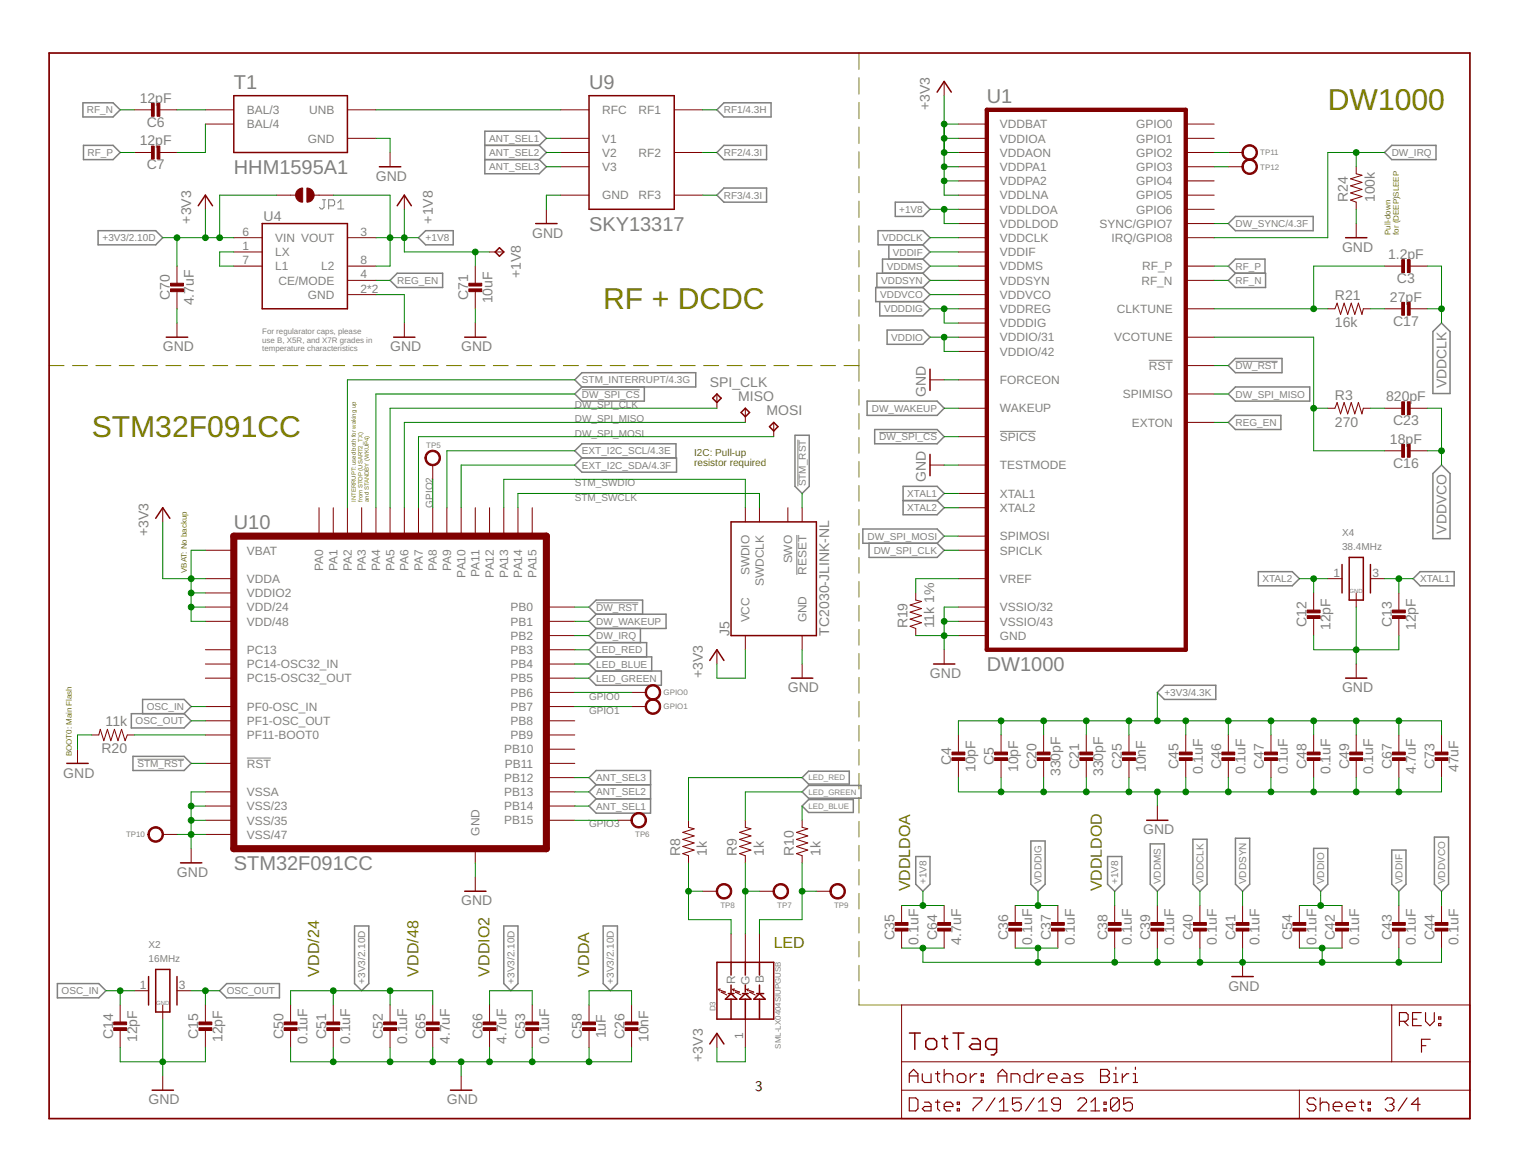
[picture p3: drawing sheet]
<svg xmlns="http://www.w3.org/2000/svg" width="279mm" height="216mm" viewBox="0 0 279 216" stroke-linecap="round" stroke-linejoin="round" font-family="sans-serif">
<defs><g id="words">
<g font-size="5.5" fill="#808000">
<text x="244.4" y="20.2">DW1000</text>
<text x="111" y="56.8">RF + DCDC</text>
<text x="16.9" y="80.4">STM32F091CC</text>
</g>
<g font-size="3.7" fill="#808080">
<text x="43" y="16.3">T1</text>
<text x="108.4" y="16.3">U9</text>
<text x="181.6" y="18.9">U1</text>
<text x="43" y="32">HHM1595A1</text>
<text x="108.4" y="42.5">SKY13317</text>
<text x="43" y="97.4">U10</text>
<text x="181.6" y="123.5">DW1000</text>
<text x="43" y="160.1">STM32F091CC</text>
</g>
<g font-size="2.9" fill="#808000">
<text x="167.5" y="164" transform="rotate(-90 167.5 164)">VDDLDOA</text>
<text x="202.8" y="164" transform="rotate(-90 202.8 164)">VDDLDOD</text>
<text x="58.7" y="179.7" transform="rotate(-90 58.7 179.7)">VDD/24</text>
<text x="77" y="179.7" transform="rotate(-90 77 179.7)">VDD/48</text>
<text x="90.1" y="179.7" transform="rotate(-90 90.1 179.7)">VDDIO2</text>
<text x="108.4" y="179.7" transform="rotate(-90 108.4 179.7)">VDDA</text>
<text x="142.4" y="174.5">LED</text>
</g>
<text font-size="2.7" x="139" y="200.9">3</text>
<g font-size="2.6" fill="#808080">
<text x="25.7" y="18.9">12pF</text>
<text x="27" y="23.4">C6</text>
<text x="171.2" y="20.2" transform="rotate(-90 171.2 20.2)">+3V3</text>
<text x="25.7" y="26.8">12pF</text>
<text x="27" y="31.2">C7</text>
<text x="69.2" y="33.3">GND</text>
<text x="35.2" y="41.1" transform="rotate(-90 35.2 41.1)">+3V3</text>
<text x="48.5" y="40.6">U4</text>
<text x="79.6" y="41.1" transform="rotate(-90 79.6 41.1)">+1V8</text>
<text x="248.1" y="37.2" transform="rotate(-90 248.1 37.2)">R24</text>
<text x="253" y="37.2" transform="rotate(-90 253 37.2)">100k</text>
<text x="98" y="43.8">GND</text>
<text x="247" y="46.4">GND</text>
<text x="255.5" y="47.7">1.2pF</text>
<text x="95.8" y="51.2" transform="rotate(-90 95.8 51.2)">+1V8</text>
<text x="257.1" y="52.1">C3</text>
<text x="31.3" y="55.3" transform="rotate(-90 31.3 55.3)">C70</text>
<text x="35.7" y="56.2" transform="rotate(-90 35.7 56.2)">4.7uF</text>
<text x="86.2" y="55.3" transform="rotate(-90 86.2 55.3)">C71</text>
<text x="90.6" y="55.9" transform="rotate(-90 90.6 55.9)">10uF</text>
<text x="245.7" y="55.3">R21</text>
<text x="255.8" y="55.5">27pF</text>
<text x="256.4" y="60">C17</text>
<text x="30" y="64.7">GND</text>
<text x="71.8" y="64.7">GND</text>
<text x="84.9" y="64.7">GND</text>
<text x="245.7" y="60.2">16k</text>
<text x="130.6" y="71.2">SPI_CLK</text>
<text x="266.2" y="71.5" transform="rotate(-90 266.2 71.5)">VDDCLK</text>
<text x="135.9" y="73.8">MISO</text>
<text x="141.1" y="76.4">MOSI</text>
<text x="170.4" y="73" transform="rotate(-90 170.4 73)">GND</text>
<text x="245.7" y="73.6">R3</text>
<text x="255.1" y="73.8">820pF</text>
<text x="245.7" y="78.5">270</text>
<text x="255.8" y="81.7">18pF</text>
<text x="256.4" y="78.3">C23</text>
<text x="170.4" y="88.7" transform="rotate(-90 170.4 88.7)">GND</text>
<text x="256.4" y="86.1">C16</text>
<text x="27.3" y="98.7" transform="rotate(-90 27.3 98.7)">+3V3</text>
<text x="266.2" y="98.2" transform="rotate(-90 266.2 98.2)">VDDVCO</text>
<text x="134.3" y="117" transform="rotate(-90 134.3 117)">J5</text>
<text x="152.6" y="117" transform="rotate(-90 152.6 117)">TC2030-JLINK-NL</text>
<text x="167" y="115.7" transform="rotate(-90 167 115.7)">R19</text>
<text x="172" y="115.7" transform="rotate(-90 172 115.7)">11k 1%</text>
<text x="240.5" y="115.4" transform="rotate(-90 240.5 115.4)">C12</text>
<text x="244.9" y="116" transform="rotate(-90 244.9 116)">12pF</text>
<text x="256.2" y="115.4" transform="rotate(-90 256.2 115.4)">C13</text>
<text x="260.6" y="116" transform="rotate(-90 260.6 116)">12pF</text>
<text x="129.3" y="124.8" transform="rotate(-90 129.3 124.8)">+3V3</text>
<text x="171.2" y="124.8">GND</text>
<text x="145" y="127.4">GND</text>
<text x="247" y="127.4">GND</text>
<text x="19.4" y="133.7">11k</text>
<text x="11.7" y="143.1">GND</text>
<text x="18.7" y="138.6">R20</text>
<text x="175.1" y="140.9" transform="rotate(-90 175.1 140.9)">C4</text>
<text x="179.5" y="142.1" transform="rotate(-90 179.5 142.1)">10pF</text>
<text x="182.9" y="140.9" transform="rotate(-90 182.9 140.9)">C5</text>
<text x="187.4" y="142.1" transform="rotate(-90 187.4 142.1)">10pF</text>
<text x="190.8" y="141.6" transform="rotate(-90 190.8 141.6)">C20</text>
<text x="195.2" y="142.9" transform="rotate(-90 195.2 142.9)">330pF</text>
<text x="198.6" y="141.6" transform="rotate(-90 198.6 141.6)">C21</text>
<text x="203.1" y="142.9" transform="rotate(-90 203.1 142.9)">330pF</text>
<text x="206.5" y="141.6" transform="rotate(-90 206.5 141.6)">C25</text>
<text x="210.9" y="142.1" transform="rotate(-90 210.9 142.1)">10nF</text>
<text x="216.9" y="141.6" transform="rotate(-90 216.9 141.6)">C45</text>
<text x="221.4" y="142.5" transform="rotate(-90 221.4 142.5)">0.1uF</text>
<text x="224.8" y="141.6" transform="rotate(-90 224.8 141.6)">C46</text>
<text x="229.2" y="142.5" transform="rotate(-90 229.2 142.5)">0.1uF</text>
<text x="232.6" y="141.6" transform="rotate(-90 232.6 141.6)">C47</text>
<text x="237.1" y="142.5" transform="rotate(-90 237.1 142.5)">0.1uF</text>
<text x="240.5" y="141.6" transform="rotate(-90 240.5 141.6)">C48</text>
<text x="244.9" y="142.5" transform="rotate(-90 244.9 142.5)">0.1uF</text>
<text x="248.3" y="141.6" transform="rotate(-90 248.3 141.6)">C49</text>
<text x="252.8" y="142.5" transform="rotate(-90 252.8 142.5)">0.1uF</text>
<text x="256.2" y="141.6" transform="rotate(-90 256.2 141.6)">C67</text>
<text x="260.6" y="142.5" transform="rotate(-90 260.6 142.5)">4.7uF</text>
<text x="264" y="141.6" transform="rotate(-90 264 141.6)">C73</text>
<text x="268.4" y="142.1" transform="rotate(-90 268.4 142.1)">47uF</text>
<text x="210.4" y="153.6">GND</text>
<text x="32.6" y="161.4">GND</text>
<text x="125.2" y="157.5" transform="rotate(-90 125.2 157.5)">R8</text>
<text x="130.1" y="157.5" transform="rotate(-90 130.1 157.5)">1k</text>
<text x="135.6" y="157.5" transform="rotate(-90 135.6 157.5)">R9</text>
<text x="140.6" y="157.5" transform="rotate(-90 140.6 157.5)">1k</text>
<text x="146.1" y="157.5" transform="rotate(-90 146.1 157.5)">R10</text>
<text x="151" y="157.5" transform="rotate(-90 151 157.5)">1k</text>
<text x="84.9" y="166.7">GND</text>
<text x="164.6" y="173" transform="rotate(-90 164.6 173)">C35</text>
<text x="169.1" y="173.9" transform="rotate(-90 169.1 173.9)">0.1uF</text>
<text x="172.5" y="173" transform="rotate(-90 172.5 173)">C64</text>
<text x="176.9" y="173.9" transform="rotate(-90 176.9 173.9)">4.7uF</text>
<text x="185.6" y="173" transform="rotate(-90 185.6 173)">C36</text>
<text x="190" y="173.9" transform="rotate(-90 190 173.9)">0.1uF</text>
<text x="193.4" y="173" transform="rotate(-90 193.4 173)">C37</text>
<text x="197.8" y="173.9" transform="rotate(-90 197.8 173.9)">0.1uF</text>
<text x="203.9" y="173" transform="rotate(-90 203.9 173)">C38</text>
<text x="208.3" y="173.9" transform="rotate(-90 208.3 173.9)">0.1uF</text>
<text x="211.7" y="173" transform="rotate(-90 211.7 173)">C39</text>
<text x="216.1" y="173.9" transform="rotate(-90 216.1 173.9)">0.1uF</text>
<text x="219.6" y="173" transform="rotate(-90 219.6 173)">C40</text>
<text x="224" y="173.9" transform="rotate(-90 224 173.9)">0.1uF</text>
<text x="227.4" y="173" transform="rotate(-90 227.4 173)">C41</text>
<text x="231.8" y="173.9" transform="rotate(-90 231.8 173.9)">0.1uF</text>
<text x="237.9" y="173" transform="rotate(-90 237.9 173)">C54</text>
<text x="242.3" y="173.9" transform="rotate(-90 242.3 173.9)">0.1uF</text>
<text x="245.7" y="173" transform="rotate(-90 245.7 173)">C42</text>
<text x="250.1" y="173.9" transform="rotate(-90 250.1 173.9)">0.1uF</text>
<text x="256.2" y="173" transform="rotate(-90 256.2 173)">C43</text>
<text x="260.6" y="173.9" transform="rotate(-90 260.6 173.9)">0.1uF</text>
<text x="264" y="173" transform="rotate(-90 264 173)">C44</text>
<text x="268.4" y="173.9" transform="rotate(-90 268.4 173.9)">0.1uF</text>
<text x="226.1" y="182.4">GND</text>
<text x="20.8" y="191.3" transform="rotate(-90 20.8 191.3)">C14</text>
<text x="25.2" y="191.8" transform="rotate(-90 25.2 191.8)">12pF</text>
<text x="36.5" y="191.3" transform="rotate(-90 36.5 191.3)">C15</text>
<text x="40.9" y="191.8" transform="rotate(-90 40.9 191.8)">12pF</text>
<text x="52.2" y="191.3" transform="rotate(-90 52.2 191.3)">C50</text>
<text x="60" y="191.3" transform="rotate(-90 60 191.3)">C51</text>
<text x="70.5" y="191.3" transform="rotate(-90 70.5 191.3)">C52</text>
<text x="78.3" y="191.3" transform="rotate(-90 78.3 191.3)">C65</text>
<text x="88.8" y="191.3" transform="rotate(-90 88.8 191.3)">C66</text>
<text x="96.6" y="191.3" transform="rotate(-90 96.6 191.3)">C53</text>
<text x="107.1" y="191.3" transform="rotate(-90 107.1 191.3)">C58</text>
<text x="111.5" y="191.1" transform="rotate(-90 111.5 191.1)">1uF</text>
<text x="114.9" y="191.3" transform="rotate(-90 114.9 191.3)">C26</text>
<text x="119.4" y="191.8" transform="rotate(-90 119.4 191.8)">10nF</text>
<text x="56.6" y="192.2" transform="rotate(-90 56.6 192.2)">0.1uF</text>
<text x="64.5" y="192.2" transform="rotate(-90 64.5 192.2)">0.1uF</text>
<text x="74.9" y="192.2" transform="rotate(-90 74.9 192.2)">0.1uF</text>
<text x="82.8" y="192.2" transform="rotate(-90 82.8 192.2)">4.7uF</text>
<text x="93.2" y="192.2" transform="rotate(-90 93.2 192.2)">4.7uF</text>
<text x="101.1" y="192.2" transform="rotate(-90 101.1 192.2)">0.1uF</text>
<text x="129.3" y="195.4" transform="rotate(-90 129.3 195.4)">+3V3</text>
<text x="27.3" y="203.3">GND</text>
<text x="82.3" y="203.3">GND</text>
</g>
<g font-size="2.2" fill="#808080">
<text x="45.4" y="21">BAL/3</text>
<text x="45.4" y="23.6">BAL/4</text>
<text x="56.9" y="21">UNB</text>
<text x="110.8" y="21">RFC</text>
<text x="117.5" y="21">RF1</text>
<text x="184" y="23.6">VDDBAT</text>
<text x="209.1" y="23.6">GPIO0</text>
<text x="56.7" y="26.2">GND</text>
<text x="110.8" y="26.2">V1</text>
<text x="110.8" y="28.9">V2</text>
<text x="117.5" y="28.9">RF2</text>
<text x="184" y="26.2">VDDIOA</text>
<text x="184" y="28.9">VDDAON</text>
<text x="209.1" y="28.9">GPIO2</text>
<text x="209.1" y="26.2">GPIO1</text>
<text x="110.8" y="31.5">V3</text>
<text x="184" y="31.5">VDDPA1</text>
<text x="184" y="34.1">VDDPA2</text>
<text x="209.1" y="31.5">GPIO3</text>
<text x="209.1" y="34.1">GPIO4</text>
<text x="110.8" y="36.7">GND</text>
<text x="117.5" y="36.7">RF3</text>
<text x="184" y="41.9">VDDLDOD</text>
<text x="184" y="36.7">VDDLNA</text>
<text x="184" y="39.3">VDDLDOA</text>
<text x="202.4" y="41.9">SYNC/GPIO7</text>
<text x="209.1" y="36.7">GPIO5</text>
<text x="209.1" y="39.3">GPIO6</text>
<text x="44.6" y="46">1</text>
<text x="44.6" y="43.4">6</text>
<text x="50.7" y="47.2">LX</text>
<text x="50.7" y="44.5">VIN VOUT</text>
<text x="66.4" y="43.4">3</text>
<text x="184" y="47.2">VDDIF</text>
<text x="184" y="44.5">VDDCLK</text>
<text x="204.6" y="44.5">IRQ/GPIO8</text>
<text x="44.6" y="48.6">7</text>
<text x="50.7" y="49.8">L1</text>
<text x="51.3" y="52.4">CE/MODE</text>
<text x="59.1" y="49.8">L2</text>
<text x="66.4" y="53.9">2*2</text>
<text x="66.4" y="51.2">4</text>
<text x="66.4" y="48.6">8</text>
<text x="184" y="49.8">VDDMS</text>
<text x="184" y="52.4">VDDSYN</text>
<text x="210.1" y="52.4">RF_N</text>
<text x="210.2" y="49.8">RF_P</text>
<text x="56.7" y="55">GND</text>
<text x="184" y="55">VDDVCO</text>
<text x="184" y="57.6">VDDREG</text>
<text x="205.6" y="57.6">CLKTUNE</text>
<text x="184" y="62.8">VDDIO/31</text>
<text x="184" y="60.2">VDDDIG</text>
<text x="184" y="65.5">VDDIO/42</text>
<text x="205.1" y="62.8">VCOTUNE</text>
<text x="184" y="70.7">FORCEON</text>
<text x="211.4" y="68.1">RST</text>
<text x="184" y="75.9">WAKEUP</text>
<text x="206.7" y="73.3">SPIMISO</text>
<text x="184" y="81.2">SPICS</text>
<text x="208.3" y="78.5">EXTON</text>
<text x="184" y="86.4">TESTMODE</text>
<text x="184" y="91.6">XTAL1</text>
<text x="184" y="94.2">XTAL2</text>
<text x="184" y="99.5">SPIMOSI</text>
<text x="45.4" y="102.1">VBAT</text>
<text x="45.4" y="107.3">VDDA</text>
<text x="59.5" y="105.1" transform="rotate(-90 59.5 105.1)">PA0</text>
<text x="62.1" y="105.1" transform="rotate(-90 62.1 105.1)">PA1</text>
<text x="64.7" y="105.1" transform="rotate(-90 64.7 105.1)">PA2</text>
<text x="67.4" y="105.1" transform="rotate(-90 67.4 105.1)">PA3</text>
<text x="70" y="105.1" transform="rotate(-90 70 105.1)">PA4</text>
<text x="72.6" y="105.1" transform="rotate(-90 72.6 105.1)">PA5</text>
<text x="75.2" y="105.1" transform="rotate(-90 75.2 105.1)">PA6</text>
<text x="77.8" y="105.1" transform="rotate(-90 77.8 105.1)">PA7</text>
<text x="80.4" y="105.1" transform="rotate(-90 80.4 105.1)">PA8</text>
<text x="83" y="105.1" transform="rotate(-90 83 105.1)">PA9</text>
<text x="85.7" y="106.3" transform="rotate(-90 85.7 106.3)">PA10</text>
<text x="88.3" y="106.1" transform="rotate(-90 88.3 106.1)">PA11</text>
<text x="90.9" y="106.3" transform="rotate(-90 90.9 106.3)">PA12</text>
<text x="93.5" y="106.3" transform="rotate(-90 93.5 106.3)">PA13</text>
<text x="96.1" y="106.3" transform="rotate(-90 96.1 106.3)">PA14</text>
<text x="98.7" y="106.3" transform="rotate(-90 98.7 106.3)">PA15</text>
<text x="138" y="105.9" transform="rotate(-90 138 105.9)">SWDIO</text>
<text x="140.6" y="107.9" transform="rotate(-90 140.6 107.9)">SWDCLK</text>
<text x="145.8" y="103.7" transform="rotate(-90 145.8 103.7)">SWO</text>
<text x="148.4" y="105.8" transform="rotate(-90 148.4 105.8)">RESET</text>
<text x="184" y="107.3">VREF</text>
<text x="184" y="102.1">SPICLK</text>
<text x="245.4" y="106.2">1</text>
<text x="252.6" y="106.2">3</text>
<text x="45.4" y="112.5">VDD/24</text>
<text x="45.4" y="109.9">VDDIO2</text>
<text x="94" y="112.5">PB0</text>
<text x="184" y="112.5">VSSIO/32</text>
<text x="45.4" y="115.1">VDD/48</text>
<text x="94" y="115.1">PB1</text>
<text x="94" y="117.8">PB2</text>
<text x="138" y="114.6" transform="rotate(-90 138 114.6)">VCC</text>
<text x="148.4" y="114.6" transform="rotate(-90 148.4 114.6)">GND</text>
<text x="184" y="115.1">VSSIO/43</text>
<text x="184" y="117.8">GND</text>
<text x="45.4" y="120.4">PC13</text>
<text x="45.4" y="123">PC14-OSC32_IN</text>
<text x="45.4" y="125.6">PC15-OSC32_OUT</text>
<text x="94" y="120.4">PB3</text>
<text x="94" y="123">PB4</text>
<text x="94" y="125.6">PB5</text>
<text x="45.4" y="130.8">PF0-OSC_IN</text>
<text x="94" y="128.2">PB6</text>
<text x="94" y="130.8">PB7</text>
<text x="45.4" y="133.5">PF1-OSC_OUT</text>
<text x="45.4" y="136.1">PF11-BOOT0</text>
<text x="94" y="133.5">PB8</text>
<text x="94" y="136.1">PB9</text>
<text x="45.4" y="141.3">RST</text>
<text x="92.8" y="138.7">PB10</text>
<text x="92.8" y="143.9">PB12</text>
<text x="92.9" y="141.3">PB11</text>
<text x="45.4" y="146.5">VSSA</text>
<text x="45.4" y="149.1">VSS/23</text>
<text x="92.8" y="149.1">PB14</text>
<text x="92.8" y="146.5">PB13</text>
<text x="45.4" y="151.8">VSS/35</text>
<text x="45.4" y="154.4">VSS/47</text>
<text x="88.3" y="153.8" transform="rotate(-90 88.3 153.8)">GND</text>
<text x="92.8" y="151.8">PB15</text>
<text x="25.7" y="182">1</text>
<text x="32.9" y="182">3</text>
<text x="135.3" y="181.1" transform="rotate(-90 135.3 181.1)">R</text>
<text x="138" y="181.2" transform="rotate(-90 138 181.2)">G</text>
<text x="140.6" y="181" transform="rotate(-90 140.6 181)">B</text>
<text x="136.8" y="191.2" transform="rotate(-90 136.8 191.2)">1</text>
</g>
<g font-size="1.8" fill="#808080">
<text x="16" y="20.9">RF_N</text>
<text x="133.3" y="20.9">RF1/4.3H</text>
<text x="16.1" y="28.7">RF_P</text>
<text x="90.1" y="26.1">ANT_SEL1</text>
<text x="90.1" y="28.7">ANT_SEL2</text>
<text x="133.3" y="28.7">RF2/4.3I</text>
<text x="256.2" y="28.7">DW_IRQ</text>
<text x="90.1" y="31.3">ANT_SEL3</text>
<text x="133.3" y="36.6">RF3/4.3I</text>
<text x="165.5" y="39.2">+1V8</text>
<text x="227.4" y="41.8">DW_SYNC/4.3F</text>
<text x="18.9" y="44.4">+3V3/2.10D</text>
<text x="78.3" y="44.4">+1V8</text>
<text x="162.4" y="44.4">VDDCLK</text>
<text x="164.3" y="47">VDDIF</text>
<text x="73.1" y="52.3">REG_EN</text>
<text x="162.2" y="52.3">VDDSYN</text>
<text x="163.2" y="49.6">VDDMS</text>
<text x="227.4" y="52.3">RF_N</text>
<text x="227.4" y="49.6">RF_P</text>
<text x="162" y="54.9">VDDVCO</text>
<text x="162.7" y="57.5">VDDDIG</text>
<text x="164" y="62.7">VDDIO</text>
<text x="107.1" y="70.6">STM_INTERRUPT/4.3G</text>
<text x="227.4" y="67.9">DW_RST</text>
<text x="105.8" y="75.1">DW_SPI_CLK</text>
<text x="105.8" y="77.8">DW_SPI_MISO</text>
<text x="107.1" y="73.2">DW_SPI_CS</text>
<text x="160.5" y="75.8">DW_WAKEUP</text>
<text x="227.4" y="73.2">DW_SPI_MISO</text>
<text x="105.8" y="80.4">DW_SPI_MOSI</text>
<text x="107.1" y="83.6">EXT_I2C_SCL/4.3E</text>
<text x="161.8" y="81">DW_SPI_CS</text>
<text x="227.4" y="78.4">REG_EN</text>
<text x="105.8" y="89.5">STM_SWDIO</text>
<text x="107.1" y="86.3">EXT_I2C_SDA/4.3F</text>
<text x="148.3" y="89.5" transform="rotate(-90 148.3 89.5)">STM_RST</text>
<text x="79.6" y="93.4" transform="rotate(-90 79.6 93.4)">GPIO2</text>
<text x="105.8" y="92.1">STM_SWCLK</text>
<text x="167" y="94.1">XTAL2</text>
<text x="167" y="91.5">XTAL1</text>
<text x="159.7" y="99.3">DW_SPI_MOSI</text>
<text x="160.8" y="101.9">DW_SPI_CLK</text>
<text x="247" y="101.3">38.4MHz</text>
<text x="247" y="98.7">X4</text>
<text x="232.4" y="107.2">XTAL2</text>
<text x="261.4" y="107.2">XTAL1</text>
<text x="109.7" y="112.4">DW_RST</text>
<text x="109.7" y="115">DW_WAKEUP</text>
<text x="109.7" y="117.6">DW_IRQ</text>
<text x="109.7" y="120.2">LED_RED</text>
<text x="109.7" y="122.9">LED_BLUE</text>
<text x="109.7" y="125.5">LED_GREEN</text>
<text x="27" y="130.7">OSC_IN</text>
<text x="108.4" y="128.8">GPIO0</text>
<text x="108.4" y="131.4">GPIO1</text>
<text x="214.3" y="128.1">+3V3/4.3K</text>
<text x="25" y="133.3">OSC_OUT</text>
<text x="25.3" y="141.2">STM_RST</text>
<text x="109.7" y="143.8">ANT_SEL3</text>
<text x="109.7" y="149">ANT_SEL1</text>
<text x="109.7" y="146.4">ANT_SEL2</text>
<text x="108.4" y="152.3">GPIO3</text>
<text x="170.5" y="162.7" transform="rotate(-90 170.5 162.7)">+1V8</text>
<text x="191.7" y="162.7" transform="rotate(-90 191.7 162.7)">VDDDIG</text>
<text x="205.8" y="162.7" transform="rotate(-90 205.8 162.7)">+1V8</text>
<text x="213.7" y="162.7" transform="rotate(-90 213.7 162.7)">VDDMS</text>
<text x="221.5" y="162.7" transform="rotate(-90 221.5 162.7)">VDDCLK</text>
<text x="229.4" y="162.7" transform="rotate(-90 229.4 162.7)">VDDSYN</text>
<text x="243.7" y="162.7" transform="rotate(-90 243.7 162.7)">VDDIO</text>
<text x="258.1" y="162.7" transform="rotate(-90 258.1 162.7)">VDDIF</text>
<text x="266" y="162.7" transform="rotate(-90 266 162.7)">VDDVCO</text>
<text x="27.3" y="177.1">16MHz</text>
<text x="27.3" y="174.5">X2</text>
<text x="11.3" y="183">OSC_IN</text>
<text x="41.7" y="183">OSC_OUT</text>
<text x="67.2" y="181" transform="rotate(-90 67.2 181)">+3V3/2.10D</text>
<text x="94.7" y="181" transform="rotate(-90 94.7 181)">+3V3/2.10D</text>
<text x="113" y="181" transform="rotate(-90 113 181)">+3V3/2.10D</text>
</g>
<g font-size="1.8" fill="#808000">
<text x="127.8" y="83.9">I2C: Pull-up</text>
<text x="127.8" y="85.9">resistor required</text>
</g>
<g font-size="1.5" fill="#808080">
<text x="232" y="28.6">TP11</text>
<text x="232" y="31.2">TP12</text>
<text x="48.3" y="61.5">For regularator caps, please</text>
<text x="48.3" y="63.1">use B, X5R, and X7R grades in</text>
<text x="48.3" y="64.7">temperature characteristics</text>
<text x="78.5" y="82.5">TP5</text>
<text x="122.1" y="128">GPIO0</text>
<text x="122.1" y="130.6">GPIO1</text>
<text x="148.8" y="143.7">LED_RED</text>
<text x="148.8" y="148.9">LED_BLUE</text>
<text x="148.8" y="146.3">LED_GREEN</text>
<text x="23.2" y="154.1">TP10</text>
<text x="116.9" y="154.1">TP6</text>
<text x="132.6" y="167.2">TP8</text>
<text x="143.1" y="167.2">TP7</text>
<text x="153.5" y="167.2">TP9</text>
<text x="131.7" y="186.2" transform="rotate(-90 131.7 186.2)">D3</text>
<text x="143.7" y="193" transform="rotate(-90 143.7 193)">SML-LX0404SIUPGUSB</text>
</g>
<g font-size="1.5" fill="#808000">
<text x="255.9" y="43.2" transform="rotate(-90 255.9 43.2)">Pull-down</text>
<text x="257.5" y="43.2" transform="rotate(-90 257.5 43.2)">for (DEEP)SLEEP</text>
<text x="34.4" y="105.5" transform="rotate(-90 34.4 105.5)">VBAT: No backup</text>
<text x="13.2" y="139.2" transform="rotate(-90 13.2 139.2)">BOOT0: Main Flash</text>
</g>
<g font-size="1.1" fill="#808000">
<text x="65.5" y="92.4" transform="rotate(-90 65.5 92.4)">INTERRUPT: used both for waking up</text>
<text x="66.7" y="92.4" transform="rotate(-90 66.7 92.4)">from STOP (USART2_TX)</text>
<text x="67.9" y="92.4" transform="rotate(-90 67.9 92.4)">and STANDBY (WKUP4)</text>
</g>
<g font-size="1.1" fill="#808080">
<text x="248.4" y="109.1">GND</text>
<text x="28.7" y="185">GND</text>
</g>
</g></defs>
<g fill="none" stroke="#808000" stroke-width=".18">
<path d="M158.1 9.8v3M158.1 14.3v3M158.1 18.9v2.9M158.1 23.4v3M158.1 27.9v3M158.1 32.5v3M158.1 37v3M158.1 41.6v3M158.1 46.1v3M158.1 50.7v3M158.1 55.2v3M158.1 59.8v3"/>
<path d="M9 67.3h2.8M13.3 67.3h2.8M17.7 67.3h2.7M21.9 67.3h2.8M26.2 67.3h2.8M30.5 67.3h2.8M34.9 67.3h2.7M39.2 67.3h2.7M43.5 67.3h2.7M47.8 67.3h2.7M52.1 67.3h2.7M56.4 67.3h2.7"/>
<path d="M60.7 67.3h2.7M65 67.3h2.7M69.3 67.3h2.7M73.6 67.3h2.7M77.9 67.3h2.7M82.2 67.3h2.7M86.5 67.3h2.8M90.8 67.3h2.8M95.1 67.3h2.8M99.4 67.3h2.8M103.7 67.3h2.8M108 67.3h2.8"/>
<path d="M112.3 67.3h2.8M116.6 67.3h2.8M120.9 67.3h2.8M125.2 67.3h2.8M129.5 67.3h2.8M133.8 67.3h2.8M138.1 67.3h2.8M142.4 67.3h2.8M146.7 67.3h2.8M151 67.3h2.8M155.3 67.3h2.8M158.1 64.3v5.9"/>
<path d="M158.1 71.7v2.9M158.1 76.1v2.9M158.1 80.5v2.9M158.1 85v2.8M158.1 89.4v2.8M158.1 93.8v2.9M158.1 98.2v2.9M158.1 102.6v2.9M158.1 107v2.9M158.1 111.4v2.9M158.1 115.9v2.8M158.1 120.3v2.8"/>
<path d="M158.1 124.7v2.9M158.1 129.1v2.9M158.1 133.5v2.9M158.1 137.9v2.9M158.1 142.4v2.8M158.1 146.8v2.8M158.1 151.2v2.9M158.1 155.6v2.9M158.1 160v2.9M158.1 164.4v2.9M158.1 168.8v2.9M158.1 173.3v2.8"/>
<path d="M158.1 177.7v2.9M158.1 182.1v2.9h7.8"/>
</g>
<g fill="none" stroke="#808080" stroke-width=".18">
<path d="M59.4 36.8h.5M59.6 36.8v1.4l-.2 .3h-.3l-.3-.3M60.5 37.9h.8l.3-.3v-.5l-.3-.3h-.8v1.7M62.2 38.5h1.1M62.2 37.3l.5-.5v1.7M107.1 71.7h10.7M161.8 79.6h10.7M184 79.4h6.6M211.4 66.3h4.4M227.4 66.5h7.8M146.7 98.5v7.3M146.9 80.9v8.6"/>
<path d="M109.7 111h7.8M25.3 139.7h8.6M45.4 139.5h4.4"/>
</g>
<g fill="none" stroke="#808080" stroke-width=".28">
<path d="M15.3 18.9h5.5l1.3 1.3-1.3 1.3h-5.5zM15.4 26.8h5.4l1.3 1.3-1.3 1.3h-5.4zM89.2 26.8h10.1M89.2 29.4h10.1M99.3 26.8l1.3-1.3-1.3-1.3h-10.1v7.8h10.1l1.3-1.3-1.3-1.3M99.3 26.8l1.3 1.3-1.3 1.3M132 20.2l1.2-1.3h8.7v2.6h-8.7zM133.2 26.8h7.9v2.6h-7.9l-1.2-1.3zM133.2 34.6h7.9v2.6h-7.9l-1.2-1.3zM164.8 37.2h5.1l1.3 1.3-1.3 1.3h-5.1zM227.4 39.8h14.3v2.7h-14.3l-1.3-1.4zM256.2 26.8h8.1v2.6h-8.1l-1.4-1.3z"/>
<path d="M18.1 42.5h10.6l1.3 1.3-1.3 1.3h-10.6zM73.1 50.3h8.4v2.6h-8.4l-1.3-1.3zM77 43.8l1.3-1.3h5.1v2.6h-5.1zM161.6 42.5h8.3l1.3 1.3-1.3 1.3h-8.3zM161.9 55.5v2.6h8l1.3-1.3-1.3-1.3M163.6 45.1v2.6M169.9 50.3h-8.5v2.6M169.9 52.9h-8.7v2.6h8.7M169.9 47.7h-7.5v2.6M169.9 45.1l1.3 1.3-1.3 1.3M169.9 47.7l1.3 1.3-1.3 1.3M169.9 50.3l1.3 1.3-1.3 1.3"/>
<path d="M169.9 52.9l1.3 1.3-1.3 1.3M227.4 50.3h5.5v2.6h-5.5l-1.3-1.3zM227.4 50.3l-1.3-1.3 1.3-1.3h5.4v2.6M105.8 69.9l1.3-1.3h21v2.6h-21zM107.1 71.2l-1.3 1.3 1.3 1.3h11.5v-2.6M159.6 73.8h12.9l1.3 1.3-1.3 1.4h-12.9zM161 79.1h11.5l1.3 1.3-1.3 1.3h-11.5zM163.3 60.7h6.6l1.3 1.4-1.3 1.3h-6.6zM226.1 77.7l1.3-1.2h8.4v2.6h-8.4zM226.1 72.5l1.3-1.3h13.7v2.6h-13.7zM226.1 67.3l1.3-1.3h8.6v2.6h-8.6zM263.7 61l1.6-1.5 1.6 1.5v11.4h-3.2z"/>
<path d="M105.8 85.6l1.3-1.3h17.4v2.6h-17.4zM107.1 84.3l-1.3-1.3 1.3-1.3h17.3v2.6M146.3 80.1h2.6v9.4l-1.3 1.3-1.3-1.3zM158.8 97.4h13.7l1.3 1.3-1.3 1.3h-13.7zM160 100v2.6h12.5l1.3-1.3-1.3-1.3M166.2 89.5h6.3l1.3 1.3-1.3 1.3 1.3 1.4-1.3 1.2h-6.3zM166.2 92.1h6.3M263.7 87.2l1.6-1.6 1.6 1.6v11.9h-3.2zM109.7 118.3l-1.3 1.3 1.3 1.3M109.7 113.1l-1.3 1.3 1.3 1.3M109.7 113.1h12.9v2.6h-12.9M109.7 113.1l-1.3-1.4 1.3-1.3h8.6v2.7"/>
<path d="M109.7 115.7l-1.3 1.3 1.3 1.3M109.7 118.3h9.3v2.6M117.9 115.7v2.6M231.6 105.2h6.2l1.4 1.3-1.4 1.3h-6.2zM260.1 106.5l1.3-1.3h6.3v2.6h-6.3zM24.2 131.4h9.7l1.3 1.3-1.3 1.3h-9.7zM24.5 139.2h9.4l1.3 1.3-1.3 1.3h-9.4zM26.2 131.4v-2.7h7.7l1.3 1.3-1.3 1.4M108.4 124.8l1.3-1.3h12v2.6h-12zM109.7 120.9h10.3v2.6M109.7 120.9l-1.3 1.3 1.3 1.3M214.3 126.1h9.5v2.6h-9.5l-1.3-1.3z"/>
<path d="M109.7 144.4l-1.3-1.3 1.3-1.3h10v7.9h-10l-1.3-1.3 1.3-1.4M109.7 147h10M109.7 144.4l-1.3 1.4 1.3 1.2M109.7 144.4h10M147.6 143.1l1.2-1.2h7.5v2.4h-7.5zM147.6 148.4l1.2-1.2h8.3v2.3h-8.3zM148.8 144.6h9.7v2.3h-9.7l-1.2-1.1zM168.6 157.6h2.6v5.2l-1.3 1.2-1.3-1.2zM189.7 154.8h2.7v8l-1.3 1.2-1.4-1.2zM203.9 157.6h2.6v5.2l-1.3 1.2-1.3-1.2zM211.7 155.3h2.6v7.5l-1.3 1.2-1.3-1.2zM219.6 154.5h2.6v8.3l-1.3 1.2-1.3-1.2z"/>
<path d="M227.4 154.3h2.6v8.5l-1.3 1.2-1.3-1.2zM241.8 156.1h2.6v6.7l-1.3 1.2-1.3-1.2zM256.2 156.5h2.6v6.3l-1.3 1.2-1.3-1.2zM264 154.1h2.6v8.7l-1.3 1.2-1.3-1.2zM65.3 170.4h2.6v10.6l-1.3 1.4-1.3-1.4zM92.7 170.4h2.6v10.6l-1.3 1.4-1.3-1.4zM111 170.4h2.6v10.6l-1.3 1.4-1.3-1.4zM10.6 181h7.6l1.3 1.4-1.3 1.3h-7.6zM41.7 181h9.7v2.7h-9.7l-1.3-1.3z"/>
</g>
<path d="M9 9.8h261.6v196.1h-261.6z" fill="none" stroke="#800000" stroke-width=".32"/>
<g fill="none" stroke="#800000" stroke-width=".18">
<path d="M173.8 15v2.6M24.7 20.2h3.2M24.7 28.1h3.2M29.2 20.2h3.4M29.2 28.1h3.4M37.8 20.2h5.2M37.8 22.8h5.2M37.8 35.9v2.6M50.9 35.9h3.5M57.8 35.9h3.5M63.9 20.2h5.3M63.9 25.5h5.3"/>
<path d="M71.8 28.1v2.6M74.4 35.9v2.6M100.6 38.5v2.6M103.2 20.2h5.2M103.2 25.5h5.2M103.2 35.9h5.2M103.2 30.7h5.2M103.2 28.1h5.2M124.1 20.2h5.2M124.1 35.9h5.2M124.1 28.1h5.2M176.4 25.5h5.2"/>
<path d="M176.4 35.9h5.2M176.4 30.7h5.2M176.4 28.1h5.2M176.4 22.8h5.2M176.4 33.3h5.2M176.4 38.5h5.2M218.2 25.5h5.3M218.2 35.9h5.3M218.2 30.7h5.3M218.2 28.1h5.3M218.2 22.8h5.3M218.2 33.3h5.3"/>
<path d="M218.2 38.5h5.3M226.1 30.7h2.6M226.1 28.1h2.6M249.6 30.7v1.3l1.1 .3-2.1 .6 2.1 .7-2.1 .6 2.1 .7-2.1 .6 2.1 .7-2.1 .6 1 .4v1.3M32.6 49v3.1M32.6 53.4v3.4M32.6 59.5v2.6M43 49h5.3M43 46.4h5.3M43 43.8h5.3M63.9 49h5.3M63.9 43.8h5.3"/>
<path d="M63.9 51.6h5.3M63.9 54.2h5.3M74.4 59.5v2.6M87.5 49v3.1M87.5 53.4v3.4M87.5 59.5v2.6M90.1 46.4h2.6M176.4 49h5.2M176.4 46.4h5.2M176.4 56.8h5.2M176.4 43.8h5.2M176.4 51.6h5.2"/>
<path d="M176.4 54.2h5.2M176.4 41.1h5.2M176.4 59.5h5.2M218.2 49h5.3M218.2 56.8h5.3M218.2 43.8h5.3M218.2 51.6h5.3M218.2 41.1h5.3M244.4 56.8h1.3l.4-1 .6 2.1 .7-2.1 .7 2.1 .6-2.1 .7 2.1 .6-2.1 .7 2.1 .2-1.1h1.3M249.6 41.1v2.7M254.8 49h3.2M254.8 56.8h3.2"/>
<path d="M259.3 49h3.4M259.3 56.8h3.4M132 72.5v2.6M137.2 75.1v2.6M142.4 77.7v2.7M171.2 69.9h2.6M176.4 62.1h5.2M176.4 69.9h5.2M176.4 75.1h5.2M176.4 64.7h5.2M218.2 62.1h5.3M218.2 67.3h5.3"/>
<path d="M218.2 77.7h5.3M218.2 72.5h5.3M244.4 75.1h1.3l.4-1 .6 2.1 .7-2.1 .7 2.1 .6-2.1 .7 2.1 .6-2.1 .7 2.1 .2-1.1h1.3M254.8 75.1h3.2M259.3 75.1h3.4M30 93.5v2.6M58.7 93.5v5.2M61.3 93.5v5.2M63.9 93.5v5.2M66.6 93.5v5.2M69.2 93.5v5.2M71.8 93.5v5.2"/>
<path d="M74.4 93.5v5.2M77 93.5v5.2M79.7 85.6v2.6M79.7 93.5v5.2M82.3 93.5v5.2M84.9 93.5v5.2M87.5 93.5v5.2M90.1 93.5v5.2M92.7 93.5v5.2M95.3 93.5v5.2M98 93.5v5.2M137.2 93.5v2.6"/>
<path d="M139.8 93.5v2.6M145 93.5v2.6M147.6 93.5v2.6M171.2 85.6h2.6M176.4 90.8h5.2M176.4 93.5h5.2M176.4 80.4h5.2M176.4 85.6h5.2M176.4 98.7h5.2M254.8 83h3.2M259.3 83h3.4M37.8 101.3h5.2"/>
<path d="M37.8 119.6h5.2M37.8 106.5h5.2M37.8 111.7h5.2M37.8 114.4h5.2M37.8 109.1h5.2M100.6 119.6h5.2M100.6 111.7h5.2M100.6 114.4h5.2M100.6 117h5.2M132 119.6v2.6M137.2 117v2.6M147.6 117v2.6"/>
<path d="M168.6 109.1v1.3l1 .3-2.1 .7 2.1 .6-2.1 .7 2.1 .6-2.1 .7 2.1 .6-2.1 .7 1.1 .4v1.3M173.8 119.6v2.6M176.4 101.3h5.2M176.4 106.5h5.2M176.4 111.7h5.2M176.4 114.4h5.2M176.4 117h5.2M241.8 109.1v3.2M241.8 113.6v3.4M244.4 106.5h2.6M249.6 109.1v2.6M252.2 106.5h2.6"/>
<path d="M257.5 109.1v3.2M257.5 113.6v3.4M14.3 137.9v2.6M16.9 135.3h1.3l.3-1.1 .6 2.1 .7-2.1 .6 2.1 .7-2.1 .6 2.1 .7-2.1 .6 2.1 .4-1h1.3M37.8 122.2h5.2M37.8 124.8h5.2M37.8 130h5.2M37.8 132.7h5.2M37.8 135.3h5.2M100.6 122.2h5.2M100.6 124.8h5.2M100.6 130h5.2"/>
<path d="M100.6 132.7h5.2M100.6 137.9h5.2M100.6 127.4h5.2M100.6 135.3h5.2M116.2 130h2.7M116.2 127.4h2.7M147.6 122.2v2.6M176.4 135.3v3.1M176.4 139.7v3.4M184.3 135.3v3.1M184.3 139.7v3.4M192.1 135.3v3.1"/>
<path d="M192.1 139.7v3.4M199.9 135.3v3.1M199.9 139.7v3.4M207.8 135.3v3.1M207.8 139.7v3.4M218.2 135.3v3.1M218.2 139.7v3.4M226.1 135.3v3.1M226.1 139.7v3.4M233.9 135.3v3.1M233.9 139.7v3.4M241.8 135.3v3.1"/>
<path d="M241.8 139.7v3.4M249.6 122.2v2.6M249.6 135.3v3.1M249.6 139.7v3.4M257.5 135.3v3.1M257.5 139.7v3.4M265.3 135.3v3.1M265.3 139.7v3.4M30 153.6h2.6M35.2 156.2v2.6M37.8 140.5h5.2M37.8 145.8h5.2"/>
<path d="M37.8 148.4h5.2M37.8 151h5.2M37.8 153.6h5.2M87.5 156.2v2.6M100.6 140.5h5.2M100.6 145.8h5.2M100.6 148.4h5.2M100.6 151h5.2M100.6 143.1h5.2M113.6 151h2.6M126.7 151v1.3l1.1 .2-2.1 .7 2.1 .7-2.1 .6 2.1 .7-2.1 .6 2.1 .7-2.1 .6 1 .4v1.3M137.2 151v1.3l1 .2-2.1 .7 2.1 .7-2.1 .6 2.1 .7-2.1 .6 2.1 .7-2.1 .6 1.1 .4v1.3"/>
<path d="M147.6 151v1.3l1.1 .2-2.1 .7 2.1 .7-2.1 .6 2.1 .7-2.1 .6 2.1 .7-2.1 .6 1 .4v1.3M213 148.4v2.6M87.5 161.4v2.6M129.3 164h2.7M134.6 171.9v5.2M137.2 171.9v5.2M139.8 171.9v5.2M139.8 164h2.6M150.3 164h2.6M165.9 166.7v3.1M165.9 171.1v3.4M173.8 166.7v3.1"/>
<path d="M173.8 171.1v3.4M186.9 166.7v3.1M186.9 171.1v3.4M194.7 166.7v3.1M194.7 171.1v3.4M205.2 166.7v3.1M205.2 171.1v3.4M213 166.7v3.1M213 171.1v3.4M220.9 166.7v3.1M220.9 171.1v3.4M228.7 166.7v3.1"/>
<path d="M228.7 171.1v3.4M228.7 177.1v2.6M239.2 166.7v3.1M239.2 171.1v3.4M247 166.7v3.1M247 171.1v3.4M257.5 166.7v3.1M257.5 171.1v3.4M265.3 166.7v3.1M265.3 171.1v3.4M22.1 185v3.1M22.1 189.4v3.4"/>
<path d="M24.7 182.4h2.6M30 185v2.6M30 198v2.7M32.6 182.4h2.6M37.8 185v3.1M37.8 189.4v3.4M53.5 185v3.1M53.5 189.4v3.4M61.3 185v3.1M61.3 189.4v3.4M71.8 185v3.1M71.8 189.4v3.4"/>
<path d="M79.7 185v3.1M79.7 189.4v3.4M84.9 198v2.7M90.1 185v3.1M90.1 189.4v3.4M98 185v3.1M98 189.4v3.4M108.4 185v3.1M108.4 189.4v3.4M116.2 185v3.1M116.2 189.4v3.4M132 190.2v2.6"/>
<path d="M132.2 182.1l1.3 .5h-.8l1.1 .5M132.2 182.1l.3 .3M132.6 182l-.4 .1M134.8 182.1l1.3 .5h-.8l1.1 .5M134.8 182.1l.3 .3M135.2 182l-.4 .1M137.2 187.6v5.2M137.4 182.1l1.3 .5h-.7l1 .5M137.4 182.1l.3 .3M137.8 182l-.4 .1M165.9 185h104.7v20.9h-104.7zM165.9 195.4h104.7"/>
<path d="M256.2 185v10.4M165.9 200.7h104.7M239.2 200.7v5.2"/>
</g>
<g fill="none" stroke="#800000" stroke-width=".21">
<path d="M167.4 199.2v-1.6l.7-.8 .9 .8v1.6M167.4 198h1.6M169.8 197.6v1.2l.4 .4h1.2v-1.6M172.2 197.6h.8M172.6 197.2v1.6l.4 .4M173.8 196.8v2.4M173.8 198l.4-.4h.8l.4 .4v1.2M176.6 197.6h.8l.4 .4v.8l-.4 .4h-.8l-.4-.4v-.8zM178.6 197.6v1.6M179.8 197.6h-.4l-.8 .8M180.6 197.6h.4v.4h-.4zM180.6 198.8h.4v.4h-.4z"/>
<path d="M183.7 198h1.6M183.7 199.2v-1.6l.8-.8 .8 .8v1.6M186.1 199.2v-1.6h1.2l.4 .4v1.2M190.1 196.8v2.4h-1.2l-.4-.4v-.8l.4-.4h1.2M190.9 197.6v1.6M192.1 197.6h-.4l-.8 .8M192.9 198.4h1.6v-.4l-.4-.4h-.8l-.4 .4v.8l.4 .4h.8M195.7 197.6h.8l.4 .4v1.2h-1.2l-.4-.4 .4-.4h1.2M199.3 197.6h-1.2l-.4 .4 .4 .4h.8l.4 .4-.4 .4h-1.2M202.6 198h1.2M202.6 196.8h1.2l.4 .4v.4l-.4 .4 .4 .4v.4l-.4 .4h-1.2zM205 199.2h.8"/>
<path d="M205 197.6h.4v1.6M205.4 196.4v.4M206.6 197.6v1.6M207.8 197.6h-.4l-.8 .8M208.6 199.2h.8M208.6 197.6h.4v1.6M209 196.4v.4M257.6 188h1.2l.4-.4v-.8l-.4-.4h-1.2v2.4M258.4 188l.8 .8M260 187.6h.8M261.6 186.4h-1.6v2.4h1.6M261.6 192.5h.8"/>
<path d="M262.4 186.4v1.6l.8 .8 .8-.8v-1.6M263.2 191.3h-1.6v2.4M264.8 188.4h.4v.4h-.4zM264.8 187.2h.4v.4h-.4zM167.4 202.1h1.2l.4 .4v1.6l-.4 .4h-1.2zM170.2 202.9h.8l.4 .4v1.2h-1.2l-.4-.4 .4-.4h1.2M172.2 202.9h.8M172.6 202.5v1.6l.4 .4M173.8 203.7h1.6v-.4l-.4-.4h-.8l-.4 .4v.8l.4 .4h.8M176.2 204.1h.4v.4h-.4zM176.2 202.9h.4v.4h-.4zM179.1 202.1h1.6v.4l-1.6 1.6v.4"/>
<path d="M183.1 202.1l-1.6 2.4M183.9 204.5h1.6M183.9 202.9l.8-.8v2.4M188 202.1h-1.6v1.2l.8-.4h.4l.4 .4v.8l-.4 .4h-.8l-.4-.4M190.4 202.1l-1.6 2.4M191.2 204.5h1.6M191.2 202.9l.8-.8v2.4M195.2 203.3h-1.2l-.4-.4v-.4l.4-.4h.8l.4 .4v1.6l-.4 .4h-.8l-.4-.4M198.4 202.5l.4-.4h.8l.4 .4v.4l-1.6 1.6h1.6M200.8 204.5h1.6M200.8 202.9l.8-.8v2.4M203.2 204.1h.4v.4h-.4z"/>
<path d="M203.2 202.9h.4v.4h-.4zM206 202.5v1.6l-.4 .4h-.8l-.4-.4M206 202.5l-.4-.4h-.8l-.4 .4v1.6M206 202.5l-1.6 1.6M208.4 202.1h-1.6v1.2l.8-.4h.4l.4 .4v.8l-.4 .4h-.8l-.4-.4M242.2 202.5l-.4-.4h-.8l-.4 .4v.4l.4 .4h.8l.4 .4v.4l-.4 .4h-.8l-.4-.4M243 203.3l.4-.4h.8l.4 .4v1.2M243 202.1v2.4M245.4 203.7h1.6v-.4l-.4-.4h-.8l-.4 .4v.8l.4 .4h.8M247.8 203.7h1.6v-.4l-.4-.4h-.8l-.4 .4v.8l.4 .4h.8M250.2 202.9h.8M250.6 202.5v1.6l.4 .4"/>
<path d="M251.8 204.1h.4v.4h-.4zM251.8 202.9h.4v.4h-.4zM255 202.5l.4-.4h.8l.4 .4v.4l-.4 .4M255.8 203.3h.4M256.2 203.3l.4 .4v.4l-.4 .4h-.8l-.4-.4M259 202.1l-1.6 2.4M261.4 203.3h-1.6l1.2-1.2v2.4"/>
</g>
<g fill="none" stroke="#800000" stroke-width=".28">
<path d="M43 17.6h20.9v10.5h-20.9zM108.4 17.6h15.7v20.9h-15.7zM172.5 17l1.3-2 1.3 2M36.5 37.9l1.3-2 1.3 2M69.8 30.7h4M73.1 37.9l1.3-2 1.3 2M48.3 41.1h15.6v15.7h-15.6zM91.9 45.6l.8 .8-.8 .8-.8-.8zM98.6 41.1h3.9M247.7 43.8h3.9M30.6 62.1h3.9M72.5 62.1h3.9"/>
<path d="M85.5 62.1h4M131.2 73.3l.8-.8 .7 .8-.7 .8zM136.4 75.9l.8-.8 .8 .8-.8 .8zM141.6 78.5l.8-.8 .8 .8-.8 .8zM171.2 67.9v4M28.7 95.4l1.3-1.9 1.3 1.9M134.6 96.1h15.7v20.9h-15.7zM171.2 83.6v4M247 103.9v5.2M248.3 102.6h2.6v7.8h-2.6zM252.2 103.9v5.2M130.6 121.6l1.4-2 1.2 2"/>
<path d="M145.7 124.8h3.9M171.8 122.2h3.9M247.7 124.8h3.9M12.3 140.5h3.9M33.2 158.8h3.9M211.1 151h3.9M27.3 179.7v5.3M28.7 178.4h2.6v7.9h-2.6zM32.6 179.7v5.3M85.5 164h4M132 177.1h10.4v10.5h-10.4zM134.6 177.1v2.4"/>
<path d="M137.2 177.1v2.4M139.8 177.1v2.4M226.7 179.7h4M130.6 192.2l1.4-2 1.2 2M133.5 183.9l1.1-1 1 1zM134 182.9h1.1M134.6 181.3v1.6M134.6 183.9v3.7M136.1 183.9l1.1-1 1 1zM136.7 182.9h1M137.2 181.3v1.3M137.2 183.9v3.7"/>
<path d="M138.7 183.9l1.1-1 1 1zM139.3 182.9h1.3M139.8 181.3v1.6M139.8 183.9v3.7M167.4 190.1h2M168.4 190.1v3M170.4 191.6l.5-.4h1l.5 .4v1.1l-.5 .4h-1l-.5-.4zM173.4 191.2h1M173.9 190.6v2.1l.5 .4M175.4 190.1h2M176.4 190.1v3M178.9 191.2h1l.5 .4v1.5h-1.5l-.5-.4 .5-.5h1.5"/>
<path d="M183.4 193.1h-1.5l-.5-.4v-1.1l.5-.4h1.5v2.5l-.5 .5h-.5M28 200.7h3.9M82.9 200.7h3.9"/>
</g>
<path d="M43 98.7h57.6v57.5h-57.6z" fill="none" stroke="#800000" stroke-width="1.3"/>
<g fill="#800000" stroke="#800000" stroke-width=".18">
<path d="M27.9 19h.5v2.4h-.5z"/>
<path d="M28.9 19h.5v2.4h-.5z"/>
<path d="M27.9 26.9h.5v2.4h-.5z"/>
<path d="M28.9 26.9h.5v2.4h-.5z"/>
<path d="M164.8 169.8h2.3v.5h-2.3z"/>
<path d="M164.8 170.9h2.3v.5h-2.3z"/>
<path d="M172.6 169.8h2.4v.5h-2.4z"/>
<path d="M172.6 170.9h2.4v.5h-2.4z"/>
<path d="M185.7 169.8h2.3v.5h-2.3z"/>
<path d="M185.7 170.9h2.3v.5h-2.3z"/>
<path d="M193.5 169.8h2.4v.5h-2.4z"/>
<path d="M193.5 170.9h2.4v.5h-2.4z"/>
<path d="M204 169.8h2.4v.5h-2.4z"/>
<path d="M204 170.9h2.4v.5h-2.4z"/>
<path d="M211.8 169.8h2.4v.5h-2.4z"/>
<path d="M211.8 170.9h2.4v.5h-2.4z"/>
<path d="M219.7 169.8h2.3v.5h-2.3z"/>
<path d="M219.7 170.9h2.3v.5h-2.3z"/>
<path d="M227.5 169.8h2.4v.5h-2.4z"/>
<path d="M227.5 170.9h2.4v.5h-2.4z"/>
<path d="M245.8 169.8h2.4v.5h-2.4z"/>
<path d="M245.8 170.9h2.4v.5h-2.4z"/>
<path d="M256.3 169.8h2.4v.5h-2.4z"/>
<path d="M256.3 170.9h2.4v.5h-2.4z"/>
<path d="M264.1 169.8h2.4v.5h-2.4z"/>
<path d="M264.1 170.9h2.4v.5h-2.4z"/>
<path d="M175.2 138.4h2.4v.5h-2.4z"/>
<path d="M175.2 139.5h2.4v.5h-2.4z"/>
<path d="M183.1 138.4h2.3v.5h-2.3z"/>
<path d="M183.1 139.5h2.3v.5h-2.3z"/>
<path d="M190.9 138.4h2.4v.5h-2.4z"/>
<path d="M190.9 139.5h2.4v.5h-2.4z"/>
<path d="M198.8 138.4h2.3v.5h-2.3z"/>
<path d="M198.8 139.5h2.3v.5h-2.3z"/>
<path d="M206.6 138.4h2.4v.5h-2.4z"/>
<path d="M206.6 139.5h2.4v.5h-2.4z"/>
<path d="M217.1 138.4h2.3v.5h-2.3z"/>
<path d="M217.1 139.5h2.3v.5h-2.3z"/>
<path d="M224.9 138.4h2.4v.5h-2.4z"/>
<path d="M224.9 139.5h2.4v.5h-2.4z"/>
<path d="M232.7 138.4h2.4v.5h-2.4z"/>
<path d="M232.7 139.5h2.4v.5h-2.4z"/>
<path d="M240.6 138.4h2.4v.5h-2.4z"/>
<path d="M240.6 139.5h2.4v.5h-2.4z"/>
<path d="M248.4 138.4h2.4v.5h-2.4z"/>
<path d="M248.4 139.5h2.4v.5h-2.4z"/>
<path d="M258 74h.5v2.3h-.5z"/>
<path d="M259 74h.5v2.3h-.5z"/>
<path d="M258 55.6h.5v2.4h-.5z"/>
<path d="M259 55.6h.5v2.4h-.5z"/>
<path d="M258 47.8h.5v2.4h-.5z"/>
<path d="M259 47.8h.5v2.4h-.5z"/>
<path d="M258 81.8h.5v2.4h-.5z"/>
<path d="M259 81.8h.5v2.4h-.5z"/>
<path d="M240.6 112.3h2.4v.5h-2.4z"/>
<path d="M240.6 113.3h2.4v.5h-2.4z"/>
<path d="M256.3 112.3h2.4v.5h-2.4z"/>
<path d="M256.3 113.3h2.4v.5h-2.4z"/>
<path d="M20.9 188.1h2.4v.5h-2.4z"/>
<path d="M20.9 189.2h2.4v.5h-2.4z"/>
<path d="M36.6 188.1h2.4v.5h-2.4z"/>
<path d="M36.6 189.2h2.4v.5h-2.4z"/>
<path d="M52.3 188.1h2.4v.5h-2.4z"/>
<path d="M52.3 189.2h2.4v.5h-2.4z"/>
<path d="M60.2 188.1h2.3v.5h-2.3z"/>
<path d="M60.2 189.2h2.3v.5h-2.3z"/>
<path d="M70.6 188.1h2.4v.5h-2.4z"/>
<path d="M70.6 189.2h2.4v.5h-2.4z"/>
<path d="M78.5 188.1h2.3v.5h-2.3z"/>
<path d="M78.5 189.2h2.3v.5h-2.3z"/>
<path d="M88.9 188.1h2.4v.5h-2.4z"/>
<path d="M88.9 189.2h2.4v.5h-2.4z"/>
<path d="M96.8 188.1h2.3v.5h-2.3z"/>
<path d="M96.8 189.2h2.3v.5h-2.3z"/>
<path d="M107.2 188.1h2.4v.5h-2.4z"/>
<path d="M107.2 189.2h2.4v.5h-2.4z"/>
<path d="M115.1 188.1h2.3v.5h-2.3z"/>
<path d="M115.1 189.2h2.3v.5h-2.3z"/>
<path d="M238 169.8h2.3v.5h-2.3z"/>
<path d="M238 170.9h2.3v.5h-2.3z"/>
<path d="M256.3 138.4h2.4v.5h-2.4z"/>
<path d="M256.3 139.5h2.4v.5h-2.4z"/>
<path d="M264.1 138.4h2.4v.5h-2.4z"/>
<path d="M264.1 139.5h2.4v.5h-2.4z"/>
<path d="M31.4 52.1h2.4v.5h-2.4z"/>
<path d="M31.4 53.2h2.4v.5h-2.4z"/>
<path d="M86.3 52.1h2.4v.5h-2.4z"/>
<path d="M86.3 53.2h2.4v.5h-2.4z"/>
</g>
<path d="M181.6 20.2h36.6v99.4h-36.6z" fill="none" stroke="#800000" stroke-width=".8"/>
<g fill="#800000" stroke="#800000" stroke-width=".18">
<path d="M119.1 126.4a1.44 1.44 0 0 1 2.3 .3 1.44 1.44 0 0 1-.8 2.1 1.44 1.44 0 0 1-1.9-1.4h.3a1.18 1.18 0 0 1 1.7-1 1.18 1.18 0 0 1 .2 1.9 1.18 1.18 0 0 1-1.9-.6v-.3h-.3z" fill-rule="evenodd"/>
<path d="M119.1 129.1a1.44 1.44 0 0 1 2.3 .2 1.44 1.44 0 0 1-.8 2.1 1.44 1.44 0 0 1-1.9-1.4h.3a1.18 1.18 0 0 1 1.7-1 1.18 1.18 0 0 1 .2 1.9 1.18 1.18 0 0 1-1.9-.6v-.3h-.3z" fill-rule="evenodd"/>
<path d="M78.6 83.3a1.44 1.44 0 0 1 2.3 .2 1.44 1.44 0 0 1-.9 2.2 1.44 1.44 0 0 1-1.8-1.4h.3a1.18 1.18 0 0 1 1.6-1.1 1.18 1.18 0 0 1 .3 2 1.18 1.18 0 0 1-1.9-.6v-.3h-.3z" fill-rule="evenodd"/>
<path d="M116.5 150a1.44 1.44 0 0 1 2.3 .3 1.44 1.44 0 0 1-.9 2.1 1.44 1.44 0 0 1-1.8-1.4h.3a1.17 1.17 0 0 1 1.7-1 1.17 1.17 0 0 1 .2 2 1.17 1.17 0 0 1-1.9-.7v-.3h-.3l.1-.4z" fill-rule="evenodd"/>
<path d="M142.7 163.1a1.44 1.44 0 0 1 2.2 .2 1.44 1.44 0 0 1-.8 2.1 1.44 1.44 0 0 1-1.8-1.4h.2a1.18 1.18 0 0 1 1.7-1 1.18 1.18 0 0 1 .3 1.9 1.18 1.18 0 0 1-1.9-.6l-.1-.3h-.2z" fill-rule="evenodd"/>
<path d="M132.2 163.1a1.44 1.44 0 0 1 2.3 .2 1.44 1.44 0 0 1-.8 2.1 1.44 1.44 0 0 1-1.9-1.4h.3a1.18 1.18 0 0 1 1.6-1 1.18 1.18 0 0 1 .3 1.9 1.18 1.18 0 0 1-1.9-.6v-.3h-.3z" fill-rule="evenodd"/>
<path d="M153.1 163.1a1.44 1.44 0 0 1 2.3 .2 1.44 1.44 0 0 1-.8 2.1 1.44 1.44 0 0 1-1.9-1.4h.3a1.18 1.18 0 0 1 1.7-1 1.18 1.18 0 0 1 .2 1.9 1.18 1.18 0 0 1-1.9-.6v-.3h-.3z" fill-rule="evenodd"/>
<path d="M27.6 152.6a1.44 1.44 0 0 1 2.3 .2 1.44 1.44 0 0 1-.9 2.2 1.44 1.44 0 0 1-1.8-1.4h.3a1.18 1.18 0 0 1 1.6-1.1 1.18 1.18 0 0 1 .3 2 1.18 1.18 0 0 1-1.9-.6v-.3h-.3l.2-.7z" fill-rule="evenodd"/>
<path d="M229 27.1a1.44 1.44 0 0 1 2.2 .2 1.44 1.44 0 0 1-.8 2.2 1.44 1.44 0 0 1-1.8-1.4h.2a1.18 1.18 0 0 1 1.7-1.1 1.18 1.18 0 0 1 .3 1.9 1.18 1.18 0 0 1-1.9-.5l-.1-.3h-.2l.1-.7z" fill-rule="evenodd"/>
<path d="M229 29.7a1.44 1.44 0 0 1 2.2 .2 1.44 1.44 0 0 1-.8 2.2 1.44 1.44 0 0 1-1.8-1.4h.2a1.18 1.18 0 0 1 1.7-1.1 1.18 1.18 0 0 1 .3 1.9 1.18 1.18 0 0 1-1.9-.5l-.1-.3h-.2z" fill-rule="evenodd"/>
<path d="M56.5 34.6a1.3 1.3 0 0 1 1.3 1.3 1.3 1.3 0 0 1-1.3 1.3z" fill-rule="evenodd"/>
<path d="M54.7 35l.5-.3 .5-.1v2.6a1.3 1.3 0 0 1-1.2-.8 1.3 1.3 0 0 1 .2-1.4z" fill-rule="evenodd"/>
</g>
<g fill="none" stroke="#008000" stroke-width=".18">
<path d="M173.8 17.6v18.3h2.6M22.1 20.2h2.6M22.1 28.1h2.6M32.6 20.2h5.2M37.8 22.8v5.3h-5.2M37.8 38.5v5.3M50.9 35.9h-10.5v7.9M61.3 35.9h10.5v13.1h-2.6M69.2 20.2h34M69.2 25.5h2.6v2.6M74.4 38.5v7.9h15.7M100.6 25.5h2.6"/>
<path d="M100.6 28.1h2.6M100.6 30.7h2.6M103.2 35.9h-2.6v2.6M129.3 20.2h2.7M129.3 35.9h2.7M129.3 28.1h2.7M171.2 38.5h5.2M173.8 25.5h2.6M173.8 38.5v2.6h2.6M173.8 28.1h2.6M173.8 30.7h2.6M173.8 33.3h2.6"/>
<path d="M173.8 22.8h2.6M223.5 28.1h2.6M223.5 30.7h2.6M249.6 28.1v2.6M249.6 38.5v2.6M254.8 28.1h-10.4v15.7h-20.9M30 43.8h13M32.6 43.8v5.2M32.6 56.8v2.7M43 46.4h-2.6v2.6h2.6M69.2 54.2h5.2v5.3M69.2 51.6h2.6"/>
<path d="M69.2 43.8h7.8M87.5 46.4v2.6M87.5 56.8v2.7M171.2 54.2h5.2M171.2 51.6h5.2M171.2 49h5.2M171.2 46.4h5.2M171.2 43.8h5.2M171.2 56.8h5.2M173.8 56.8v2.7h2.6M223.5 51.6h2.6M223.5 49h2.6"/>
<path d="M223.5 41.1h2.6M223.5 56.8h20.9M252.2 56.8h2.6M254.8 49h-13v7.8M262.7 49h2.6v10.5M262.7 56.8h2.6M105.8 69.9h-41.9v23.6M105.8 72.5h-36.6v21M132 75.1h-60.2v18.4M137.2 77.7h-62.8v15.8M171.2 62.1h5.2M173.8 62.1v2.6h2.6"/>
<path d="M173.8 69.9h2.6M173.8 75.1h2.6M223.5 62.1h18.3v20.9h13M223.5 77.7h2.6M223.5 67.3h2.6M223.5 72.5h2.6M241.8 75.1h2.6M252.2 75.1h2.6M262.7 75.1h2.6v10.5M30 96.1v10.4h7.8M79.7 88.2v5.3M92.7 93.5v-5.3h44.5v5.3"/>
<path d="M95.3 93.5v-2.7h44.5v2.7M105.8 85.6h-20.9v7.9M105.8 83h-23.5v10.5M142.4 80.4h-65.4v13.1M147.6 90.8v2.7M173.8 85.6h2.6M173.8 93.5h2.6M173.8 90.8h2.6M173.8 80.4h2.6M173.8 98.7h2.6M262.7 83h2.6M35.2 111.7h2.6"/>
<path d="M35.2 109.1h2.6M37.8 101.3h-2.6v13.1h2.6M105.8 111.7h2.6M105.8 114.4h2.6M105.8 117h2.6M105.8 119.6h2.6M137.2 119.6v5.2h-5.2v-2.6M147.6 119.6v2.6M168.6 117h7.8M173.8 114.4h2.6M173.8 101.3h2.6M176.4 111.7h-2.6v7.9"/>
<path d="M176.4 106.5h-7.8v2.6M239.2 106.5h5.2M241.8 117v2.6h15.7v-2.6M241.8 106.5v2.6M249.6 111.7v10.5M254.8 106.5h5.3M257.5 106.5v2.6M16.9 135.3h-2.6v2.6M24.7 135.3h13.1M35.2 130h2.6M35.2 132.7h2.6M105.8 130h10.4"/>
<path d="M105.8 124.8h2.6M105.8 127.4h10.4M105.8 122.2h2.6M176.4 135.3v-2.6h88.9v2.6M184.3 132.7v2.6M192.1 132.7v2.6M199.9 132.7v2.6M207.8 132.7v2.6M213 127.4v5.3M218.2 132.7v2.6M226.1 132.7v2.6M233.9 132.7v2.6"/>
<path d="M241.8 132.7v2.6M249.6 132.7v2.6M257.5 132.7v2.6M32.6 153.6h5.2M35.2 148.4h2.6M35.2 151h2.6M35.2 140.5h2.6M37.8 145.8h-2.6v10.4M87.5 158.8v2.6M105.8 145.8h2.6M105.8 148.4h2.6M105.8 151h7.8"/>
<path d="M105.8 143.1h2.6M126.7 158.8v10.5h7.9v2.6M137.2 158.8v13.1M147.6 145.8h-10.4v5.2M147.6 148.4v2.6M147.6 158.8v10.5h-7.8v2.6M147.6 143.1h-20.9v7.9M176.4 143.1v2.7h88.9v-2.7M184.3 143.1v2.7M192.1 143.1v2.7M199.9 143.1v2.7M207.8 143.1v2.7"/>
<path d="M213 145.8v2.6M218.2 143.1v2.7M226.1 143.1v2.7M233.9 143.1v2.7M241.8 143.1v2.7M249.6 143.1v2.7M257.5 143.1v2.7M126.7 164h2.6M137.2 164h2.6M147.6 164h2.7M165.9 174.5h7.9M165.9 166.7h7.9"/>
<path d="M169.9 164v2.7M169.9 174.5v2.6h95.4v-2.6M186.9 174.5h7.8M186.9 166.7h7.8M191.1 164v2.7M191.1 174.5v2.6M205.2 164v2.7M205.2 174.5v2.6M213 164v2.7M213 174.5v2.6M220.9 164v2.7M220.9 174.5v2.6"/>
<path d="M228.7 164v2.7M228.7 174.5v2.6M239.2 174.5h7.8M239.2 166.7h7.8M243.1 164v2.7M243.4 174.5v2.6M257.5 164v2.7M257.5 174.5v2.6M265.3 164v2.7M19.5 182.4h5.2M22.1 182.4v2.6M22.1 192.8v2.6h15.7v-2.6"/>
<path d="M30 187.6v10.4M35.2 182.4h5.2M37.8 182.4v2.6M53.5 192.8v2.6h62.7v-2.6M53.5 185v-2.6h26.2v2.6M61.3 182.4v2.6M61.3 192.8v2.6M71.8 182.4v2.6M71.8 192.8v2.6M79.7 192.8v2.6M84.9 195.4v2.6M90.1 185v-2.6h7.9v2.6"/>
<path d="M90.1 192.8v2.6M98 192.8v2.6M108.4 185v-2.6h7.8v2.6M108.4 192.8v2.6M132 192.8v2.6h5.2v-2.6"/>
</g>
<g fill="#008000" stroke="#008000" stroke-width=".18">
<circle cx="169.9" cy="174.5" r=".53"/>
<circle cx="191.1" cy="174.5" r=".53"/>
<circle cx="191.1" cy="177.1" r=".53"/>
<circle cx="205.2" cy="177.1" r=".53"/>
<circle cx="213" cy="177.1" r=".53"/>
<circle cx="220.9" cy="177.1" r=".53"/>
<circle cx="228.7" cy="177.1" r=".53"/>
<circle cx="257.5" cy="177.1" r=".53"/>
<circle cx="243.4" cy="174.5" r=".53"/>
<circle cx="243.4" cy="177.1" r=".53"/>
<circle cx="184.3" cy="145.8" r=".53"/>
<circle cx="192.1" cy="145.8" r=".53"/>
<circle cx="199.9" cy="145.8" r=".53"/>
<circle cx="207.8" cy="145.8" r=".53"/>
<circle cx="218.2" cy="145.8" r=".53"/>
<circle cx="226.1" cy="145.8" r=".53"/>
<circle cx="233.9" cy="145.8" r=".53"/>
<circle cx="241.8" cy="145.8" r=".53"/>
<circle cx="213" cy="145.8" r=".53"/>
<circle cx="249.6" cy="145.8" r=".53"/>
<circle cx="257.5" cy="145.8" r=".53"/>
<circle cx="173.8" cy="114.4" r=".53"/>
<circle cx="173.8" cy="117" r=".53"/>
<circle cx="249.6" cy="119.6" r=".53"/>
<circle cx="30" cy="195.4" r=".53"/>
<circle cx="108.4" cy="195.4" r=".53"/>
<circle cx="98" cy="195.4" r=".53"/>
<circle cx="90.1" cy="195.4" r=".53"/>
<circle cx="79.7" cy="195.4" r=".53"/>
<circle cx="71.8" cy="195.4" r=".53"/>
<circle cx="61.3" cy="195.4" r=".53"/>
<circle cx="84.9" cy="195.4" r=".53"/>
<circle cx="35.2" cy="153.6" r=".53"/>
<circle cx="35.2" cy="148.4" r=".53"/>
<circle cx="35.2" cy="151" r=".53"/>
<circle cx="74.4" cy="43.8" r=".53"/>
<circle cx="71.8" cy="43.8" r=".53"/>
<circle cx="87.5" cy="46.4" r=".53"/>
<circle cx="173.8" cy="38.5" r=".53"/>
<circle cx="169.9" cy="166.7" r=".53"/>
<circle cx="265.3" cy="56.8" r=".53"/>
<circle cx="265.3" cy="83" r=".53"/>
<circle cx="173.8" cy="56.8" r=".53"/>
<circle cx="191.1" cy="166.7" r=".53"/>
<circle cx="173.8" cy="62.1" r=".53"/>
<circle cx="243.1" cy="166.7" r=".53"/>
<circle cx="241.8" cy="75.1" r=".53"/>
<circle cx="241.8" cy="56.8" r=".53"/>
<circle cx="241.8" cy="106.5" r=".53"/>
<circle cx="257.5" cy="106.5" r=".53"/>
<circle cx="249.6" cy="28.1" r=".53"/>
<circle cx="22.1" cy="182.4" r=".53"/>
<circle cx="37.8" cy="182.4" r=".53"/>
<circle cx="35.2" cy="111.7" r=".53"/>
<circle cx="35.2" cy="109.1" r=".53"/>
<circle cx="35.2" cy="106.5" r=".53"/>
<circle cx="184.3" cy="132.7" r=".53"/>
<circle cx="192.1" cy="132.7" r=".53"/>
<circle cx="199.9" cy="132.7" r=".53"/>
<circle cx="207.8" cy="132.7" r=".53"/>
<circle cx="218.2" cy="132.7" r=".53"/>
<circle cx="226.1" cy="132.7" r=".53"/>
<circle cx="233.9" cy="132.7" r=".53"/>
<circle cx="241.8" cy="132.7" r=".53"/>
<circle cx="213" cy="132.7" r=".53"/>
<circle cx="249.6" cy="132.7" r=".53"/>
<circle cx="257.5" cy="132.7" r=".53"/>
<circle cx="37.8" cy="43.8" r=".53"/>
<circle cx="40.4" cy="43.8" r=".53"/>
<circle cx="32.6" cy="43.8" r=".53"/>
<circle cx="173.8" cy="22.8" r=".53"/>
<circle cx="173.8" cy="28.1" r=".53"/>
<circle cx="173.8" cy="30.7" r=".53"/>
<circle cx="173.8" cy="33.3" r=".53"/>
<circle cx="173.8" cy="25.5" r=".53"/>
<circle cx="71.8" cy="182.4" r=".53"/>
<circle cx="61.3" cy="182.4" r=".53"/>
<circle cx="137.2" cy="164" r=".53"/>
<circle cx="147.6" cy="164" r=".53"/>
<circle cx="126.7" cy="164" r=".53"/>
</g>
<use href="#words"/>
</svg>
